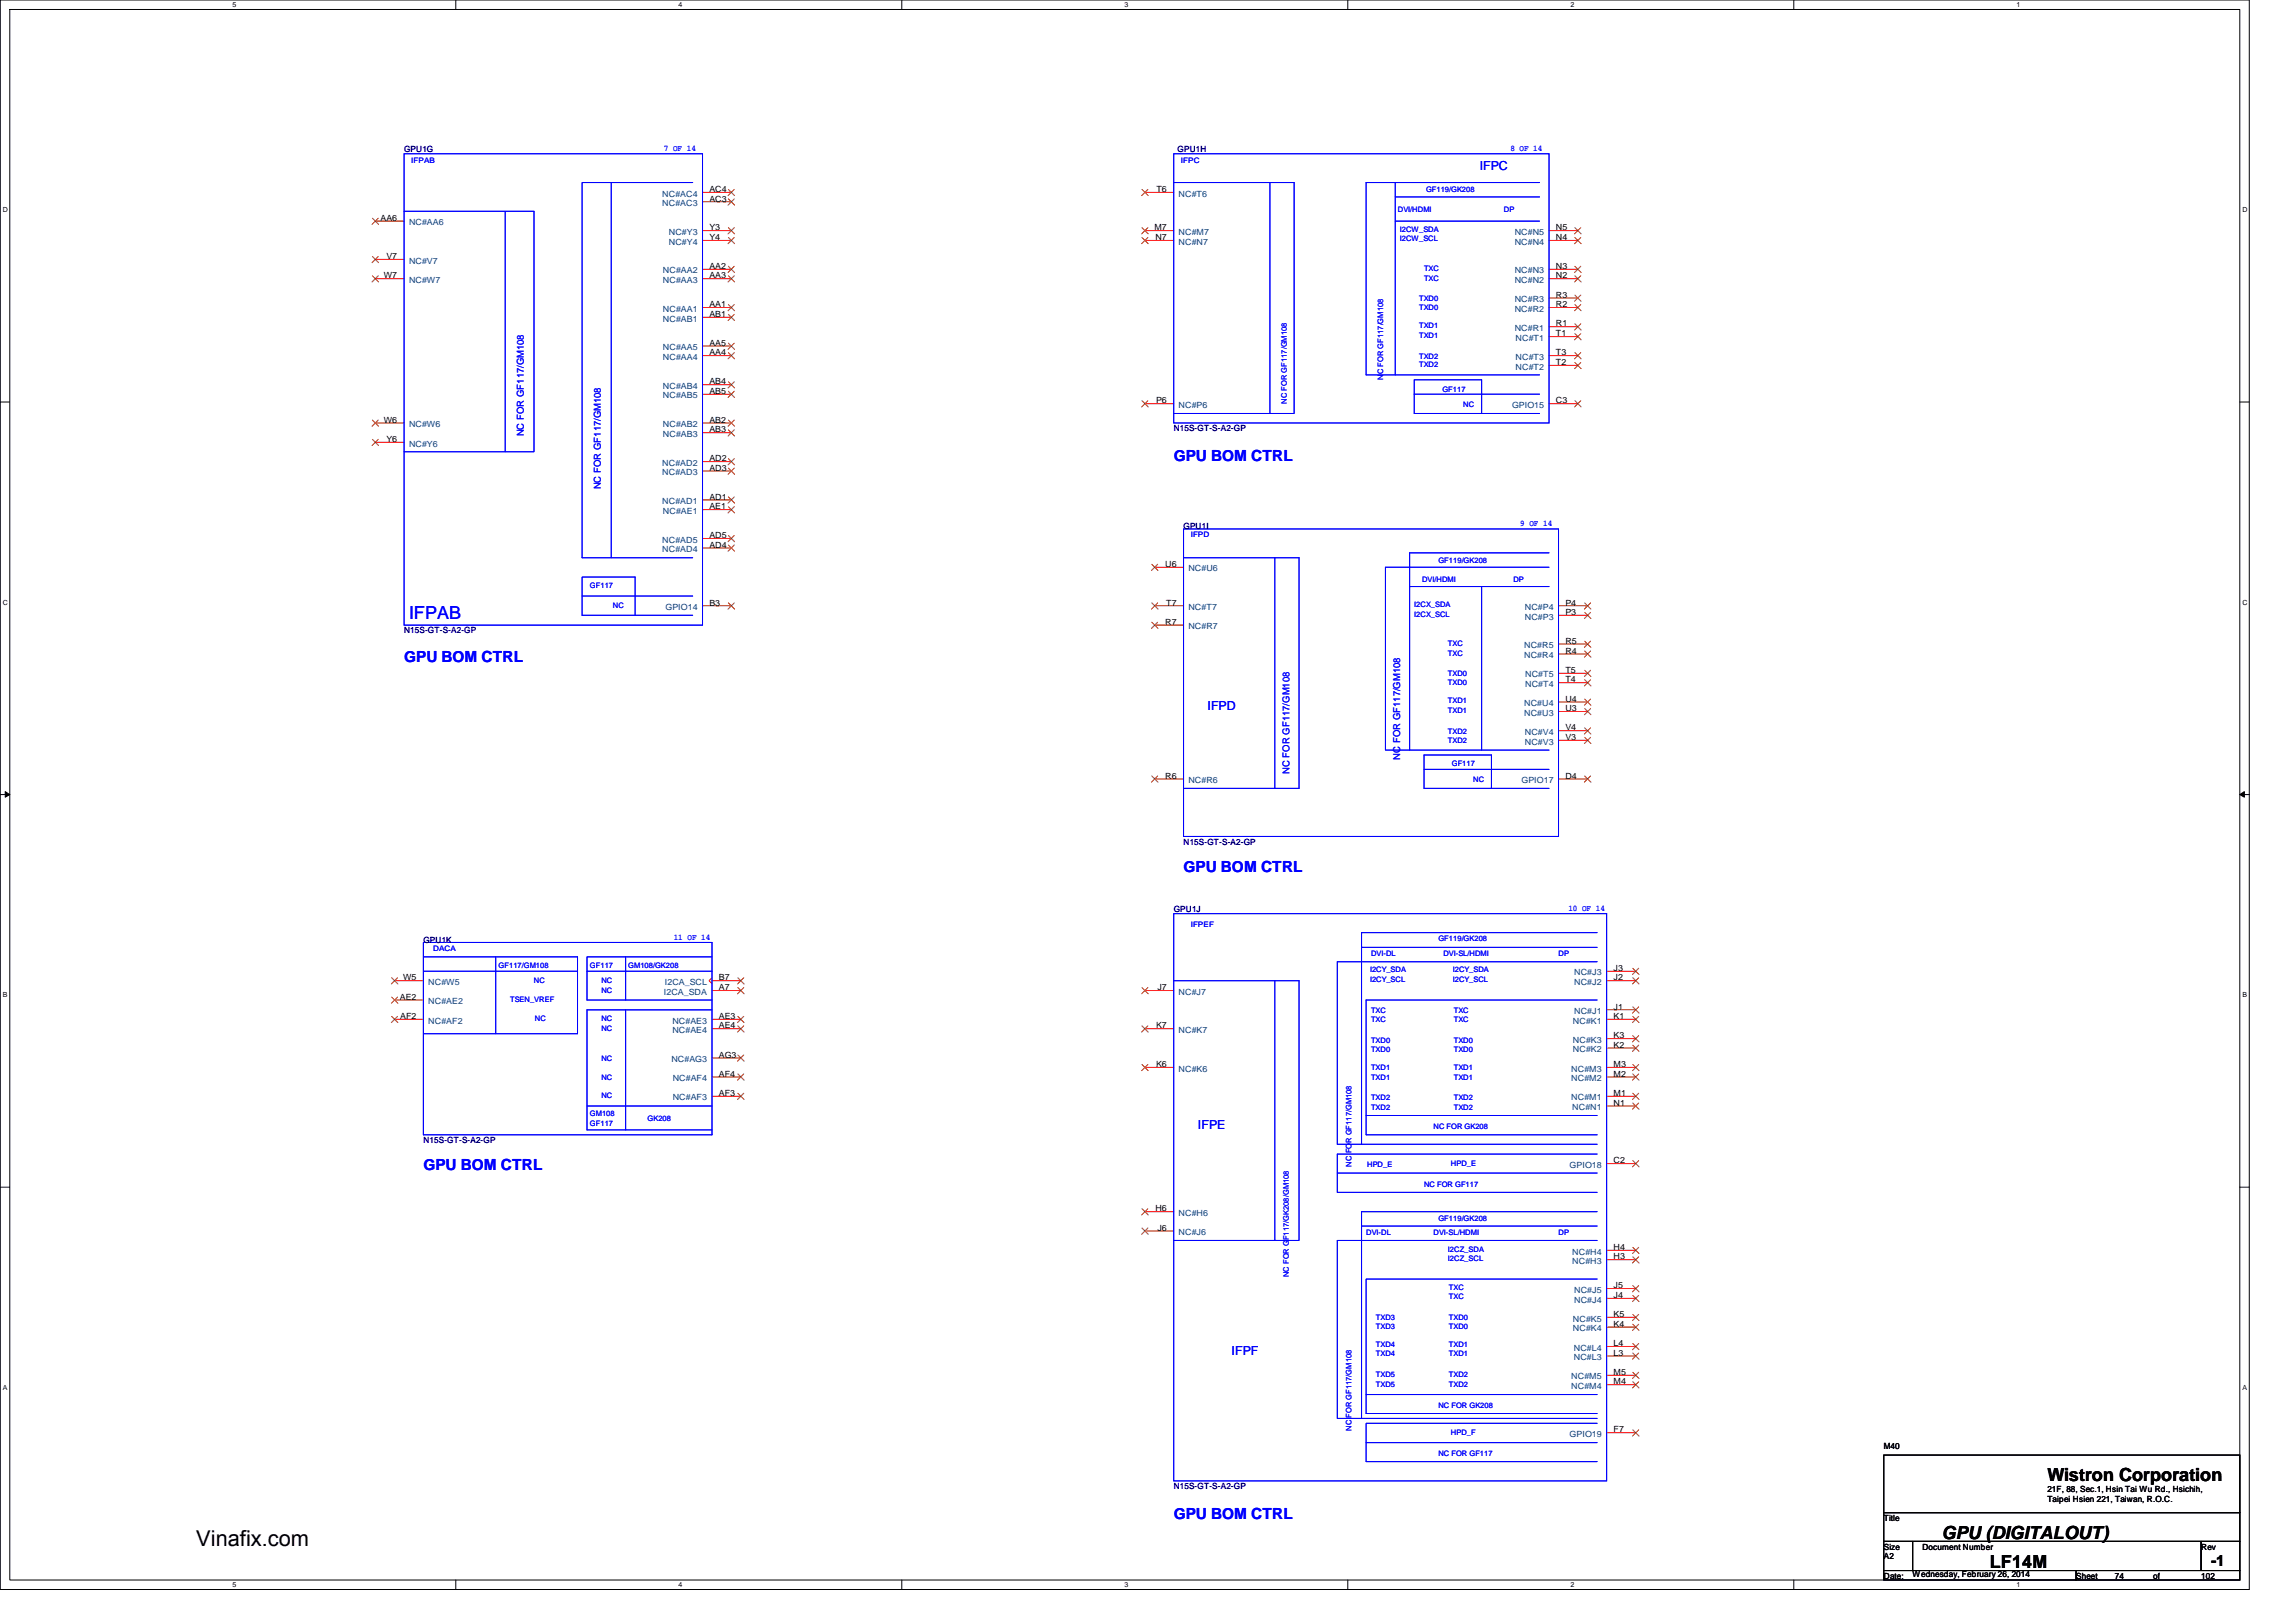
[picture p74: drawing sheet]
<svg xmlns="http://www.w3.org/2000/svg" width="297mm" height="210mm" viewBox="0 0 297 210" stroke-linecap="round" stroke-linejoin="round" font-family="sans-serif">
<defs><g id="words">
<text font-size="2.8" x="25.4" y="200.1">Vinafix.com</text>
<text font-size="2.3" fill="#00f" x="52.9" y="80.1">IFPAB</text>
<g font-size="2.3">
<text x="264.9" y="191.7">Wistron Corporation</text>
<text x="251.2" y="199.2">GPU (DIGITALOUT)</text>
<text x="257.4" y="202.9">LF14M</text>
</g>
<g font-size="2" fill="#00f">
<text x="151.8" y="59.6">GPU BOM CTRL</text>
<text x="52.3" y="85.7">GPU BOM CTRL</text>
<text x="153.1" y="112.9">GPU BOM CTRL</text>
<text x="54.8" y="151.4">GPU BOM CTRL</text>
<text x="151.8" y="196.5">GPU BOM CTRL</text>
</g>
<text font-size="2" x="286" y="202.6">-1</text>
<g font-size="1.6" fill="#00f">
<text x="191.4" y="22">IFPC</text>
<text x="156.2" y="91.9">IFPD</text>
<text x="155" y="146">IFPE</text>
<text x="159.3" y="175.3">IFPF</text>
</g>
<g font-size="1.2" fill="#00f">
<text x="67.8" y="56.5" transform="rotate(-90 67.8 56.5)">NC FOR GF117/GM108</text>
<text x="77.7" y="63.3" transform="rotate(-90 77.7 63.3)">NC FOR GF117/GM108</text>
<text x="166.8" y="100.2" transform="rotate(-90 166.8 100.2)">NC FOR GF117/GM108</text>
<text x="181.1" y="98.3" transform="rotate(-90 181.1 98.3)">NC FOR GF117/GM108</text>
</g>
<g font-size="1.1" fill="#000080">
<text x="52.3" y="19.7">GPU1G</text>
<text x="152.4" y="19.7">GPU1H</text>
<text x="151.8" y="55.8">N15S-GT-S-A2-GP</text>
<text x="153.1" y="68.5">GPU1I</text>
<text x="52.3" y="82">N15S-GT-S-A2-GP</text>
<text x="153.1" y="109.3">N15S-GT-S-A2-GP</text>
<text x="151.8" y="118">GPU1J</text>
<text x="54.8" y="122">GPU1K</text>
<text x="54.8" y="147.9">N15S-GT-S-A2-GP</text>
<text x="151.8" y="192.7">N15S-GT-S-A2-GP</text>
</g>
<g font-size="1.1" fill="#00f">
<text x="85.9" y="19.6">7 OF 14</text>
<text x="195.4" y="19.6">8 OF 14</text>
<text x="196.7" y="68.1">9 OF 14</text>
<text x="202.9" y="117.9">10 OF 14</text>
<text x="87.2" y="121.6">11 OF 14</text>
</g>
<g font-size="1.1">
<text x="49.2" y="28.6">AA6</text>
<text x="91.8" y="26.1">AC3</text>
<text x="91.8" y="24.8">AC4</text>
<text x="91.8" y="29.8">Y3</text>
<text x="149.3" y="29.8">M7</text>
<text x="149.6" y="24.8">T6</text>
<text x="201.3" y="29.8">N5</text>
<text x="50" y="33.5">V7</text>
<text x="91.8" y="34.8">AA2</text>
<text x="91.8" y="31.1">Y4</text>
<text x="149.5" y="31.1">N7</text>
<text x="201.3" y="34.8">N3</text>
<text x="201.3" y="31.1">N4</text>
<text x="49.7" y="36">W7</text>
<text x="91.8" y="41">AB1</text>
<text x="91.8" y="39.8">AA1</text>
<text x="91.8" y="36">AA3</text>
<text x="201.3" y="39.8">R2</text>
<text x="201.3" y="38.5">R3</text>
<text x="201.3" y="36">N2</text>
<text x="91.8" y="46">AA4</text>
<text x="91.8" y="44.7">AA5</text>
<text x="201.3" y="42.2">R1</text>
<text x="201.3" y="47.2">T2</text>
<text x="201.3" y="46">T3</text>
<text x="201.3" y="43.5">T1</text>
<text x="91.8" y="51">AB5</text>
<text x="91.8" y="49.7">AB4</text>
<text x="149.6" y="52.2">P6</text>
<text x="201.3" y="52.2">C3</text>
<text x="49.7" y="54.7">W6</text>
<text x="50" y="57.2">Y6</text>
<text x="91.8" y="59.7">AD2</text>
<text x="91.8" y="56">AB3</text>
<text x="91.8" y="54.7">AB2</text>
<text x="91.8" y="64.6">AD1</text>
<text x="91.8" y="60.9">AD3</text>
<text x="91.8" y="65.9">AE1</text>
<text x="91.8" y="70.9">AD4</text>
<text x="91.8" y="69.6">AD5</text>
<text x="150.7" y="73.4">U6</text>
<text x="91.8" y="78.4">B3</text>
<text x="150.7" y="80.9">R7</text>
<text x="150.9" y="78.4">T7</text>
<text x="202.5" y="83.3">R5</text>
<text x="202.5" y="79.6">P3</text>
<text x="202.5" y="78.4">P4</text>
<text x="202.5" y="84.6">R4</text>
<text x="202.5" y="88.3">T4</text>
<text x="202.5" y="87.1">T5</text>
<text x="202.5" y="92">U3</text>
<text x="202.5" y="90.8">U4</text>
<text x="202.5" y="95.8">V3</text>
<text x="202.5" y="94.5">V4</text>
<text x="150.7" y="100.8">R6</text>
<text x="202.5" y="100.8">D4</text>
<text x="208.7" y="125.6">J3</text>
<text x="51.7" y="129.4">AE2</text>
<text x="51.8" y="131.9">AF2</text>
<text x="52.2" y="126.9">W5</text>
<text x="93" y="128.1">A7</text>
<text x="93" y="131.9">AE3</text>
<text x="93" y="126.9">B7</text>
<text x="149.7" y="128.1">J7</text>
<text x="208.7" y="131.9">K1</text>
<text x="208.7" y="130.6">J1</text>
<text x="208.7" y="126.9">J2</text>
<text x="93" y="136.9">AG3</text>
<text x="93" y="133.1">AE4</text>
<text x="149.6" y="133.1">K7</text>
<text x="208.7" y="135.6">K2</text>
<text x="208.7" y="134.4">K3</text>
<text x="93" y="141.8">AF3</text>
<text x="93" y="139.3">AF4</text>
<text x="149.6" y="138.1">K6</text>
<text x="208.7" y="143.1">N1</text>
<text x="208.7" y="141.8">M1</text>
<text x="208.7" y="139.3">M2</text>
<text x="208.7" y="138.1">M3</text>
<text x="208.7" y="150.5">C2</text>
<text x="149.5" y="156.8">H6</text>
<text x="149.7" y="159.3">J6</text>
<text x="208.7" y="161.8">H4</text>
<text x="208.7" y="163">H3</text>
<text x="208.7" y="168">J4</text>
<text x="208.7" y="166.7">J5</text>
<text x="208.7" y="171.7">K4</text>
<text x="208.7" y="170.4">K5</text>
<text x="208.7" y="179.2">M4</text>
<text x="208.7" y="177.9">M5</text>
<text x="208.7" y="175.4">L3</text>
<text x="208.7" y="174.2">L4</text>
<text x="208.7" y="185.4">F7</text>
<text x="243.7" y="187.5">M40</text>
<text x="243.7" y="196.8">Title</text>
<text x="264.9" y="193.1">21F, 88, Sec.1, Hsin Tai Wu Rd., Hsichih,</text>
<text x="264.9" y="194.4">Taipei Hsien 221, Taiwan, R.O.C.</text>
<text x="243.7" y="200.5">Size</text>
<text x="243.7" y="201.8">A2</text>
<text x="248.7" y="200.5">Document Number</text>
<text x="284.8" y="200.5">Rev</text>
<text x="243.7" y="204.3">Date:</text>
<text x="247.4" y="204">Wednesday, February 26, 2014</text>
<text x="268.6" y="204.3">Sheet</text>
<text x="273.6" y="204.3">74</text>
<text x="278.6" y="204.3">of</text>
<text x="284.8" y="204.3">102</text>
</g>
<g font-size="1.1" fill="#004080">
<text x="52.9" y="29.2">NC#AA6</text>
<text x="85.7" y="26.7">NC#AC3</text>
<text x="85.7" y="25.4">NC#AC4</text>
<text x="152.5" y="25.4">NC#T6</text>
<text x="52.9" y="34.1">NC#V7</text>
<text x="85.8" y="35.4">NC#AA2</text>
<text x="86.5" y="31.7">NC#Y4</text>
<text x="86.5" y="30.4">NC#Y3</text>
<text x="152.5" y="31.7">NC#N7</text>
<text x="152.5" y="30.4">NC#M7</text>
<text x="196" y="35.4">NC#N3</text>
<text x="196" y="31.7">NC#N4</text>
<text x="196" y="30.4">NC#N5</text>
<text x="52.9" y="36.6">NC#W7</text>
<text x="85.8" y="41.6">NC#AB1</text>
<text x="85.8" y="40.3">NC#AA1</text>
<text x="85.8" y="36.6">NC#AA3</text>
<text x="196" y="40.3">NC#R2</text>
<text x="196" y="39.1">NC#R3</text>
<text x="196" y="36.6">NC#N2</text>
<text x="85.8" y="46.6">NC#AA4</text>
<text x="85.8" y="45.3">NC#AA5</text>
<text x="196" y="42.8">NC#R1</text>
<text x="196.1" y="47.8">NC#T2</text>
<text x="196.1" y="46.6">NC#T3</text>
<text x="196.1" y="44.1">NC#T1</text>
<text x="85.8" y="51.6">NC#AB5</text>
<text x="85.8" y="50.3">NC#AB4</text>
<text x="152.5" y="52.8">NC#P6</text>
<text x="195.6" y="52.8">GPIO15</text>
<text x="52.9" y="57.8">NC#Y6</text>
<text x="52.9" y="55.3">NC#W6</text>
<text x="85.8" y="56.6">NC#AB3</text>
<text x="85.8" y="55.3">NC#AB2</text>
<text x="85.7" y="65.2">NC#AD1</text>
<text x="85.7" y="61.5">NC#AD3</text>
<text x="85.7" y="60.3">NC#AD2</text>
<text x="85.7" y="71.5">NC#AD4</text>
<text x="85.7" y="70.2">NC#AD5</text>
<text x="85.8" y="66.5">NC#AE1</text>
<text x="153.8" y="74">NC#U6</text>
<text x="86.1" y="79">GPIO14</text>
<text x="153.8" y="81.4">NC#R7</text>
<text x="153.8" y="79">NC#T7</text>
<text x="197.2" y="83.9">NC#R5</text>
<text x="197.3" y="80.2">NC#P3</text>
<text x="197.3" y="79">NC#P4</text>
<text x="197.2" y="85.2">NC#R4</text>
<text x="197.3" y="88.9">NC#T4</text>
<text x="197.3" y="87.7">NC#T5</text>
<text x="197.2" y="92.6">NC#U3</text>
<text x="197.2" y="91.4">NC#U4</text>
<text x="197.3" y="95.1">NC#V4</text>
<text x="153.8" y="101.3">NC#R6</text>
<text x="196.8" y="101.3">GPIO17</text>
<text x="197.3" y="96.4">NC#V3</text>
<text x="55.4" y="130">NC#AE2</text>
<text x="55.4" y="127.5">NC#W5</text>
<text x="85.9" y="128.7">I2CA_SDA</text>
<text x="86" y="127.5">I2CA_SCL</text>
<text x="152.5" y="128.7">NC#J7</text>
<text x="203.7" y="131.2">NC#J1</text>
<text x="203.7" y="127.5">NC#J2</text>
<text x="203.7" y="126.2">NC#J3</text>
<text x="55.4" y="132.5">NC#AF2</text>
<text x="86.9" y="137.5">NC#AG3</text>
<text x="87" y="133.7">NC#AE4</text>
<text x="87" y="132.5">NC#AE3</text>
<text x="152.5" y="133.7">NC#K7</text>
<text x="203.5" y="136.2">NC#K2</text>
<text x="203.5" y="135">NC#K3</text>
<text x="203.5" y="132.5">NC#K1</text>
<text x="87" y="142.4">NC#AF3</text>
<text x="87" y="139.9">NC#AF4</text>
<text x="152.5" y="138.7">NC#K6</text>
<text x="203.3" y="142.4">NC#M1</text>
<text x="203.3" y="139.9">NC#M2</text>
<text x="203.3" y="138.7">NC#M3</text>
<text x="203.4" y="143.7">NC#N1</text>
<text x="203.1" y="151.1">GPIO18</text>
<text x="152.5" y="159.9">NC#J6</text>
<text x="152.5" y="157.4">NC#H6</text>
<text x="203.4" y="163.6">NC#H3</text>
<text x="203.4" y="162.3">NC#H4</text>
<text x="203.7" y="167.3">NC#J5</text>
<text x="203.5" y="172.3">NC#K4</text>
<text x="203.5" y="171">NC#K5</text>
<text x="203.7" y="168.6">NC#J4</text>
<text x="203.3" y="179.7">NC#M4</text>
<text x="203.3" y="178.5">NC#M5</text>
<text x="203.6" y="176">NC#L3</text>
<text x="203.6" y="174.8">NC#L4</text>
<text x="203.1" y="186">GPIO19</text>
</g>
<g font-size="1" fill="#00f">
<text x="53.2" y="21">IFPAB</text>
<text x="152.8" y="21">IFPC</text>
<text x="180.8" y="27.4">DVI/HDMI</text>
<text x="184.5" y="24.9">GF119/GK208</text>
<text x="194.6" y="27.4">DP</text>
<text x="181.1" y="30">I2CW_SDA</text>
<text x="181.1" y="31.2">I2CW_SCL</text>
<text x="184.2" y="35.1">TXC</text>
<text x="183.6" y="38.9">TXD0</text>
<text x="183.6" y="40.1">TXD0</text>
<text x="184.2" y="36.4">TXC</text>
<text x="183.6" y="43.7">TXD1</text>
<text x="183.6" y="47.5">TXD2</text>
<text x="183.6" y="46.4">TXD2</text>
<text x="183.6" y="42.5">TXD1</text>
<text x="166.5" y="52.2" transform="rotate(-90 166.5 52.2)">NC FOR GF117/GM108</text>
<text x="178.9" y="49.1" transform="rotate(-90 178.9 49.1)">NC FOR GF117/GM108</text>
<text x="186.6" y="50.7">GF117</text>
<text x="189.3" y="52.7">NC</text>
<text x="154" y="69.6">IFPD</text>
<text x="76.3" y="76.2">GF117</text>
<text x="184" y="75.3">DVI/HDMI</text>
<text x="186.1" y="72.8">GF119/GK208</text>
<text x="195.8" y="75.3">DP</text>
<text x="79.3" y="78.7">NC</text>
<text x="183" y="78.5">I2CX_SDA</text>
<text x="183" y="79.8">I2CX_SCL</text>
<text x="187.3" y="83.7">TXC</text>
<text x="187.3" y="87.5">TXD0</text>
<text x="187.3" y="88.6">TXD0</text>
<text x="187.3" y="84.9">TXC</text>
<text x="187.3" y="95">TXD2</text>
<text x="187.3" y="92.2">TXD1</text>
<text x="187.3" y="91">TXD1</text>
<text x="187.3" y="96.1">TXD2</text>
<text x="187.8" y="99.2">GF117</text>
<text x="190.6" y="101.2">NC</text>
<text x="154" y="120">IFPEF</text>
<text x="56" y="123.1">DACA</text>
<text x="64.5" y="125.2">GF117/GM108</text>
<text x="76.3" y="125.2">GF117</text>
<text x="81.3" y="125.2">GM108/GK208</text>
<text x="177.2" y="125.8">I2CY_SDA</text>
<text x="177.4" y="123.7">DVI-DL</text>
<text x="186.1" y="121.8">GF119/GK208</text>
<text x="186.7" y="123.7">DVI-SL/HDMI</text>
<text x="188" y="125.8">I2CY_SDA</text>
<text x="201.6" y="123.7">DP</text>
<text x="66" y="129.7">TSEN_VREF</text>
<text x="69.1" y="127.2">NC</text>
<text x="77.8" y="128.4">NC</text>
<text x="77.8" y="127.2">NC</text>
<text x="177.2" y="127.1">I2CY_SCL</text>
<text x="177.4" y="131.1">TXC</text>
<text x="188" y="127.1">I2CY_SCL</text>
<text x="188.1" y="131.1">TXC</text>
<text x="69.2" y="132.2">NC</text>
<text x="77.8" y="133.4">NC</text>
<text x="77.8" y="132.2">NC</text>
<text x="77.8" y="137.3">NC</text>
<text x="177.4" y="136.1">TXD0</text>
<text x="177.4" y="134.9">TXD0</text>
<text x="177.4" y="132.3">TXC</text>
<text x="188.1" y="136.1">TXD0</text>
<text x="188.1" y="132.3">TXC</text>
<text x="188.1" y="134.9">TXD0</text>
<text x="77.8" y="142.2">NC</text>
<text x="77.8" y="139.8">NC</text>
<text x="177.4" y="143.6">TXD2</text>
<text x="177.4" y="138.5">TXD1</text>
<text x="177.4" y="139.8">TXD1</text>
<text x="177.4" y="142.4">TXD2</text>
<text x="188.1" y="138.5">TXD1</text>
<text x="188.1" y="143.6">TXD2</text>
<text x="188.1" y="139.8">TXD1</text>
<text x="188.1" y="142.4">TXD2</text>
<text x="76.3" y="145.8">GF117</text>
<text x="76.3" y="144.5">GM108</text>
<text x="83.8" y="145.1">GK208</text>
<text x="185.5" y="146.1">NC FOR GK208</text>
<text x="174.8" y="151" transform="rotate(-90 174.8 151)">NC FOR GF117/GM108</text>
<text x="176.9" y="151">HPD_E</text>
<text x="184.2" y="153.6">NC FOR GF117</text>
<text x="187.7" y="150.8">HPD_E</text>
<text x="176.7" y="159.8">DVI-DL</text>
<text x="185.5" y="159.8">DVI-SL/HDMI</text>
<text x="186.1" y="157.9">GF119/GK208</text>
<text x="201.6" y="159.8">DP</text>
<text x="166.7" y="165.3" transform="rotate(-90 166.7 165.3)">NC FOR GF117/GK208/GM108</text>
<text x="187.3" y="162.1">I2CZ_SDA</text>
<text x="187.3" y="163.2">I2CZ_SCL</text>
<text x="187.4" y="166.9">TXC</text>
<text x="178" y="172">TXD3</text>
<text x="178" y="170.8">TXD3</text>
<text x="187.4" y="168.1">TXC</text>
<text x="187.4" y="170.8">TXD0</text>
<text x="187.4" y="172">TXD0</text>
<text x="178" y="178.2">TXD5</text>
<text x="178" y="179.5">TXD5</text>
<text x="178" y="175.5">TXD4</text>
<text x="178" y="174.4">TXD4</text>
<text x="187.4" y="174.4">TXD1</text>
<text x="187.4" y="175.5">TXD1</text>
<text x="187.4" y="178.2">TXD2</text>
<text x="187.4" y="179.5">TXD2</text>
<text x="174.8" y="185.2" transform="rotate(-90 174.8 185.2)">NC FOR GF117/GM108</text>
<text x="186.1" y="182.2">NC FOR GK208</text>
<text x="187.7" y="185.7">HPD_F</text>
<text x="186.1" y="188.4">NC FOR GF117</text>
</g>
<g font-size=".9">
<text x="30.1" y=".9">5</text>
<text x="87.8" y=".9">4</text>
<text x="145.5" y=".9">3</text>
<text x="203.2" y=".9">2</text>
<text x="260.9" y=".9">1</text>
<text x=".4" y="27.4">D</text>
<text x="290.1" y="27.4">D</text>
<text x=".4" y="78.2">C</text>
<text x="290.1" y="78.2">C</text>
<text x=".4" y="129">B</text>
<text x="290.1" y="129">B</text>
<text x=".4" y="179.8">A</text>
<text x="290.1" y="179.8">A</text>
<text x="30.1" y="205.4">5</text>
<text x="87.8" y="205.4">4</text>
<text x="145.5" y="205.4">3</text>
<text x="203.2" y="205.4">2</text>
<text x="260.9" y="205.4">1</text>
</g>
</g></defs>
<path d="M0 0h291v205.7h-291zM1.3 1.2h288.5v203.3h-288.5z" fill="none" stroke="#000" stroke-width=".13"/>
<g fill="#fff">
<path d="M30.1 .1h.5v1h-.5z"/>
<path d="M30.1 204.6h.5v1h-.5z"/>
</g>
<path d="M59 0v1.2M59 204.5v1.2" fill="none" stroke="#000" stroke-width=".13"/>
<g fill="#fff">
<path d="M87.8 .1h.5v1h-.5z"/>
<path d="M87.8 204.6h.5v1h-.5z"/>
</g>
<path d="M116.7 0v1.2M116.7 204.5v1.2" fill="none" stroke="#000" stroke-width=".13"/>
<g fill="#fff">
<path d="M145.5 .1h.5v1h-.5z"/>
<path d="M145.5 204.6h.5v1h-.5z"/>
</g>
<path d="M174.4 0v1.2M174.4 204.5v1.2" fill="none" stroke="#000" stroke-width=".13"/>
<g fill="#fff">
<path d="M203.2 .1h.5v1h-.5z"/>
<path d="M203.2 204.6h.5v1h-.5z"/>
</g>
<path d="M232.1 0v1.2M232.1 204.5v1.2" fill="none" stroke="#000" stroke-width=".13"/>
<g fill="#fff">
<path d="M260.9 .1h.5v1h-.5z"/>
<path d="M260.9 204.6h.5v1h-.5z"/>
<path d="M.4 26.6h.6v1h-.6z"/>
<path d="M290.1 26.6h.6v1h-.6z"/>
<path d="M.4 77.4h.6v1h-.6z"/>
<path d="M290.1 77.4h.6v1h-.6z"/>
</g>
<path d="M0 52h1.3M289.8 52h1.2" fill="none" stroke="#000" stroke-width=".13"/>
<g fill="#fff">
<path d="M.4 128.2h.6v1h-.6z"/>
<path d="M290.1 128.2h.6v1h-.6z"/>
</g>
<path d="M0 102.8h1.3M.7 102.4l.6 .4-.6 .4zM289.8 102.8h1.2M289.8 102.8l.6-.4v.8z" fill="none" stroke="#000" stroke-width=".13"/>
<path d="M.7 102.4l.6 .4-.6 .4zM289.8 102.8l.6-.4v.8z" fill="#000"/>
<g fill="#fff">
<path d="M.4 179h.5v1h-.5z"/>
<path d="M290.1 179h.6v1h-.6z"/>
</g>
<path d="M0 153.6h1.3M289.8 153.6h1.2M243.7 188.3h46.1v7.4h-46.1zM243.7 195.7h46.1v3.8h-46.1zM243.7 199.5h3.7v3.7h-3.7zM247.4 199.5h37.4v3.7h-37.4zM284.8 199.5h5v3.7h-5zM243.7 203.2h24.9v1.3h-24.9zM268.6 203.2h21.2v1.3h-21.2z" fill="none" stroke="#000" stroke-width=".13"/>
<g fill="none" stroke="#f00" stroke-width=".13">
<path d="M48.6 36.1h3.7M48.6 33.6h3.7M48.6 28.6h3.7M90.9 31.1h3.7M90.9 29.8h3.7M90.9 24.9h3.7M90.9 39.8h3.7M90.9 36.1h3.7M90.9 34.8h3.7M90.9 26.1h3.7M148.1 31.1h3.7M148.1 29.8h3.7"/>
<path d="M148.1 24.9h3.7M200.4 31.1h3.7M200.4 29.8h3.7M200.4 39.8h3.7M200.4 38.6h3.7M200.4 36.1h3.7M200.4 34.8h3.7M48.6 57.2h3.7M48.6 54.7h3.7M90.9 46h3.7M90.9 54.7h3.7M90.9 59.7h3.7"/>
<path d="M90.9 56h3.7M90.9 51h3.7M90.9 49.8h3.7M90.9 44.8h3.7M90.9 41.1h3.7M148.1 52.2h3.7M200.4 52.2h3.7M200.4 47.3h3.7M200.4 46h3.7M200.4 43.6h3.7M200.4 42.3h3.7M90.9 78.4h3.7"/>
<path d="M90.9 70.9h3.7M90.9 69.7h3.7M90.9 66h3.7M90.9 64.7h3.7M90.9 61h3.7M149.4 78.4h3.7M149.4 73.4h3.7M201.6 78.4h3.8M201.6 79.6h3.8M149.4 80.9h3.7M201.6 95.8h3.8M201.6 94.6h3.8"/>
<path d="M201.6 92.1h3.8M201.6 90.8h3.8M201.6 88.3h3.8M201.6 87.1h3.8M201.6 84.6h3.8M201.6 83.4h3.8M149.4 100.8h3.7M201.6 100.8h3.8M51.1 131.9h3.7M51.1 126.9h3.7M51.1 129.4h3.7M92.1 126.5l-.4 .4 .4 .4"/>
<path d="M92.1 133.1h3.7M92.1 128.2h3.7M92.1 139.4h3.7M92.1 131.9h3.7M92.1 126.9h3.7M92.1 136.9h3.7M148.1 138.1h3.7M148.1 133.1h3.7M148.1 128.2h3.7M207.9 138.1h3.7M207.9 139.4h3.7M207.9 135.6h3.7"/>
<path d="M207.9 134.4h3.7M207.9 131.9h3.7M207.9 130.7h3.7M207.9 126.9h3.7M207.9 125.7h3.7M92.1 141.9h3.7M148.1 159.3h3.7M148.1 156.8h3.7M207.9 150.6h3.7M207.9 143.1h3.7M207.9 141.9h3.7M207.9 179.2h3.7"/>
<path d="M207.9 178h3.7M207.9 175.5h3.7M207.9 174.2h3.7M207.9 171.7h3.7M207.9 170.5h3.7M207.9 168h3.7M207.9 166.8h3.7M207.9 163h3.7M207.9 161.8h3.7M207.9 185.4h3.7"/>
</g>
<g fill="none" stroke="#804000" stroke-width=".13">
<path d="M48.2 35.7l.8 .8M48.2 33.2l.8 .8M48.2 28.2l.8 .8M48.9 35.7l-.8 .8M48.9 33.2l-.8 .8M48.9 28.2l-.8 .8M94.2 39.4l.8 .8M94.2 35.7l.8 .8M94.2 34.5l.8 .8M94.2 30.7l.8 .8M94.2 29.5l.8 .8M94.2 25.7l.8 .8"/>
<path d="M94.2 24.5l.8 .8M95 39.4l-.8 .8M95 35.7l-.8 .8M95 34.5l-.8 .8M95 30.7l-.8 .8M95 29.5l-.8 .8M95 25.7l-.8 .8M95 24.5l-.8 .8M147.7 30.7l.8 .8M147.7 29.5l.8 .8M147.7 24.5l.8 .8M148.5 30.7l-.8 .8"/>
<path d="M148.5 29.5l-.8 .8M148.5 24.5l-.8 .8M203.7 39.4l.9 .8M203.7 38.2l.9 .8M203.7 35.7l.9 .8M203.7 34.5l.9 .8M203.7 30.7l.9 .8M203.7 29.5l.9 .8M204.5 39.4l-.8 .8M204.5 38.2l-.8 .8M204.5 35.7l-.8 .8M204.5 34.5l-.8 .8"/>
<path d="M204.5 30.7l-.8 .8M204.5 29.5l-.8 .8M48.2 56.9l.8 .8M48.2 54.4l.8 .8M48.9 56.9l-.8 .8M48.9 54.4l-.8 .8M94.2 59.4l.8 .8M94.2 55.6l.8 .8M94.2 54.4l.8 .8M94.2 50.6l.8 .8M94.2 49.4l.8 .8M94.2 45.6l.8 .8"/>
<path d="M94.2 44.4l.8 .8M94.2 40.7l.8 .8M95 59.4l-.8 .8M95 55.6l-.8 .8M95 54.4l-.8 .8M95 50.6l-.8 .8M95 49.4l-.8 .8M95 45.6l-.8 .8M95 44.4l-.8 .8M95 40.7l-.8 .8M147.7 51.9l.8 .8M148.5 51.9l-.8 .8"/>
<path d="M203.7 51.9l.9 .8M203.7 46.9l.9 .8M203.7 45.6l.9 .8M203.7 43.2l.9 .8M203.7 41.9l.9 .8M204.5 51.9l-.8 .8M204.5 46.9l-.8 .8M204.5 45.6l-.8 .8M204.5 43.2l-.8 .8M204.5 41.9l-.8 .8M94.2 78l.8 .8M94.2 70.5l.8 .8"/>
<path d="M94.2 69.3l.8 .8M94.2 65.6l.8 .8M94.2 64.3l.8 .8M94.2 60.6l.8 .8M95 78l-.8 .8M95 70.5l-.8 .8M95 69.3l-.8 .8M95 65.6l-.8 .8M95 64.3l-.8 .8M95 60.6l-.8 .8M149 78l.8 .8M149 73l.8 .8"/>
<path d="M149.8 78l-.8 .8M149.8 73l-.8 .8M205 79.2l.8 .9M205 78l.8 .8M205.8 79.2l-.8 .9M205.8 78l-.8 .8M149 80.5l.8 .8M149.8 80.5l-.8 .8M205 95.4l.8 .8M205 94.2l.8 .8M205 91.7l.8 .8M205 90.5l.8 .8"/>
<path d="M205 88l.8 .8M205 86.7l.8 .8M205 84.2l.8 .8M205 83l.8 .8M205.8 95.4l-.8 .8M205.8 94.2l-.8 .8M205.8 91.7l-.8 .8M205.8 90.5l-.8 .8M205.8 88l-.8 .8M205.8 86.7l-.8 .8M205.8 84.2l-.8 .8M205.8 83l-.8 .8"/>
<path d="M149 100.4l.8 .8M149.8 100.4l-.8 .8M205 100.4l.8 .8M205.8 100.4l-.8 .8M50.7 131.5l.8 .8M50.7 129l.8 .8M50.7 126.5l.8 .8M51.4 131.5l-.8 .8M51.4 129l-.8 .8M51.4 126.5l-.8 .8M95.5 139l.8 .8M95.5 136.5l.8 .8"/>
<path d="M95.5 132.8l.8 .8M95.5 131.5l.8 .8M95.5 127.8l.8 .8M95.5 126.5l.8 .8M96.2 139l-.8 .8M96.2 136.5l-.8 .8M96.2 132.8l-.8 .8M96.2 131.5l-.8 .8M96.2 127.8l-.8 .8M96.2 126.5l-.8 .8M147.7 137.8l.8 .8M147.7 132.8l.8 .8"/>
<path d="M147.7 127.8l.8 .8M148.5 137.8l-.8 .8M148.5 132.8l-.8 .8M148.5 127.8l-.8 .8M211.2 139l.8 .8M211.2 137.8l.8 .8M211.2 135.3l.8 .8M211.2 134l.8 .8M211.2 131.5l.8 .8M211.2 130.3l.8 .8M211.2 126.5l.8 .8M211.2 125.3l.8 .8"/>
<path d="M212 139l-.8 .8M212 137.8l-.8 .8M212 135.3l-.8 .8M212 134l-.8 .8M212 131.5l-.8 .8M212 130.3l-.8 .8M212 126.5l-.8 .8M212 125.3l-.8 .8M95.5 141.5l.8 .8M96.2 141.5l-.8 .8M147.7 158.9l.8 .8M147.7 156.4l.8 .8"/>
<path d="M148.5 158.9l-.8 .8M148.5 156.4l-.8 .8M211.2 150.2l.8 .8M211.2 142.7l.8 .9M211.2 141.5l.8 .8M212 150.2l-.8 .8M212 142.7l-.8 .9M212 141.5l-.8 .8M211.2 178.8l.8 .8M211.2 177.6l.8 .8M211.2 175.1l.8 .8M211.2 173.9l.8 .8"/>
<path d="M211.2 171.4l.8 .8M211.2 170.1l.8 .8M211.2 167.6l.8 .8M211.2 166.4l.8 .8M211.2 162.6l.8 .8M211.2 161.4l.8 .8M212 178.8l-.8 .8M212 177.6l-.8 .8M212 175.1l-.8 .8M212 173.9l-.8 .8M212 171.4l-.8 .8M212 170.1l-.8 .8"/>
<path d="M212 167.6l-.8 .8M212 166.4l-.8 .8M212 162.6l-.8 .8M212 161.4l-.8 .8M211.2 185l.8 .8M212 185l-.8 .8"/>
</g>
<g fill="none" stroke="#00f" stroke-width=".13">
<path d="M52.3 19.9h38.6v61h-38.6zM151.8 19.9h48.6v34.8h-48.6zM52.3 36.1h.1M52.3 33.6h.1M52.3 28.6h.1M52.3 27.3h16.8v31.2h-16.8M65.4 27.3v31.2M79.1 23.6v48.6M89.6 23.6h-14.3v48.6h14.3M151.8 31.1h.1M151.8 29.8h.1M151.8 24.9h.1"/>
<path d="M151.8 23.6h15.6v29.9h-15.6M164.3 23.6v29.9M180.5 28.6h18.7M180.5 23.6v24.9M180.5 25.5h18.7M199.2 23.6h-22.5v24.9h22.5M52.3 54.7h.1M52.3 57.2h.1M151.8 52.2h.1M183 51h16.2M191.7 53.5v-4.4h-8.7v4.4h16.2M75.3 77.1h14.3"/>
<path d="M82.2 79.6v-4.9h-6.9v4.9h14.3M153.1 68.5h48.5v39.7h-48.5zM153.1 72.2h15v29.8h-15M153.1 78.4h.1M153.1 73.4h.1M164.9 72.2v29.8M182.4 75.9h18M191.7 75.9v21.2M200.4 73.4h-21.2v23.7h21.2M200.4 71.5h-18v25.6M153.1 80.9h.1M184.2 99.6h16.2"/>
<path d="M151.8 118.2h56.1v73.4h-56.1zM153.1 100.8h.1M193 102v-4.3h-8.8v4.3h16.2M54.8 131.9h.1M54.8 129.4h.1M54.8 126.9h.1M54.8 125.7h19.9M54.8 122h37.3v24.9h-37.3zM54.8 123.8h19.9v10h-19.9M64.1 123.8v10M75.9 125.7h16.2M80.9 123.8v5.6"/>
<path d="M80.9 130.7v15.5M92.1 139.4h.1M92.1 136.9h.1M92.1 133.1h.1M92.1 128.2h.1M92.1 126.9h.1M92.1 131.9h.1M92.1 123.8h-16.2v5.6h16.2M92.1 130.7h-16.2v15.5h16.2M151.8 133.1h.1M151.8 128.2h.1M151.8 138.1h.1"/>
<path d="M151.8 126.9h16.3v33.6h-16.3M164.9 126.9v33.6M176.1 122.6h30.5M206.6 129.4h-29.9v17.5h29.9M206.6 124.5h-33.6v23.6h33.6M206.6 120.7h-30.5v27.4M75.9 143.1h16.2M92.1 141.9h.1M151.8 159.3h.1M151.8 156.8h.1M173 151.8h33.6M176.1 158.7h30.5"/>
<path d="M176.7 144.4h29.9M206.6 149.4h-33.6v4.9h33.6M206.6 156.8h-30.5v26.8M206.6 160.5h-33.6v23.1h33.6M206.6 165.5h-29.9v17.4h29.9M176.7 180.5h29.9M176.7 186.7h29.9M206.6 184.2h-29.9v4.9h29.9"/>
</g>
<use href="#words"/>
</svg>
